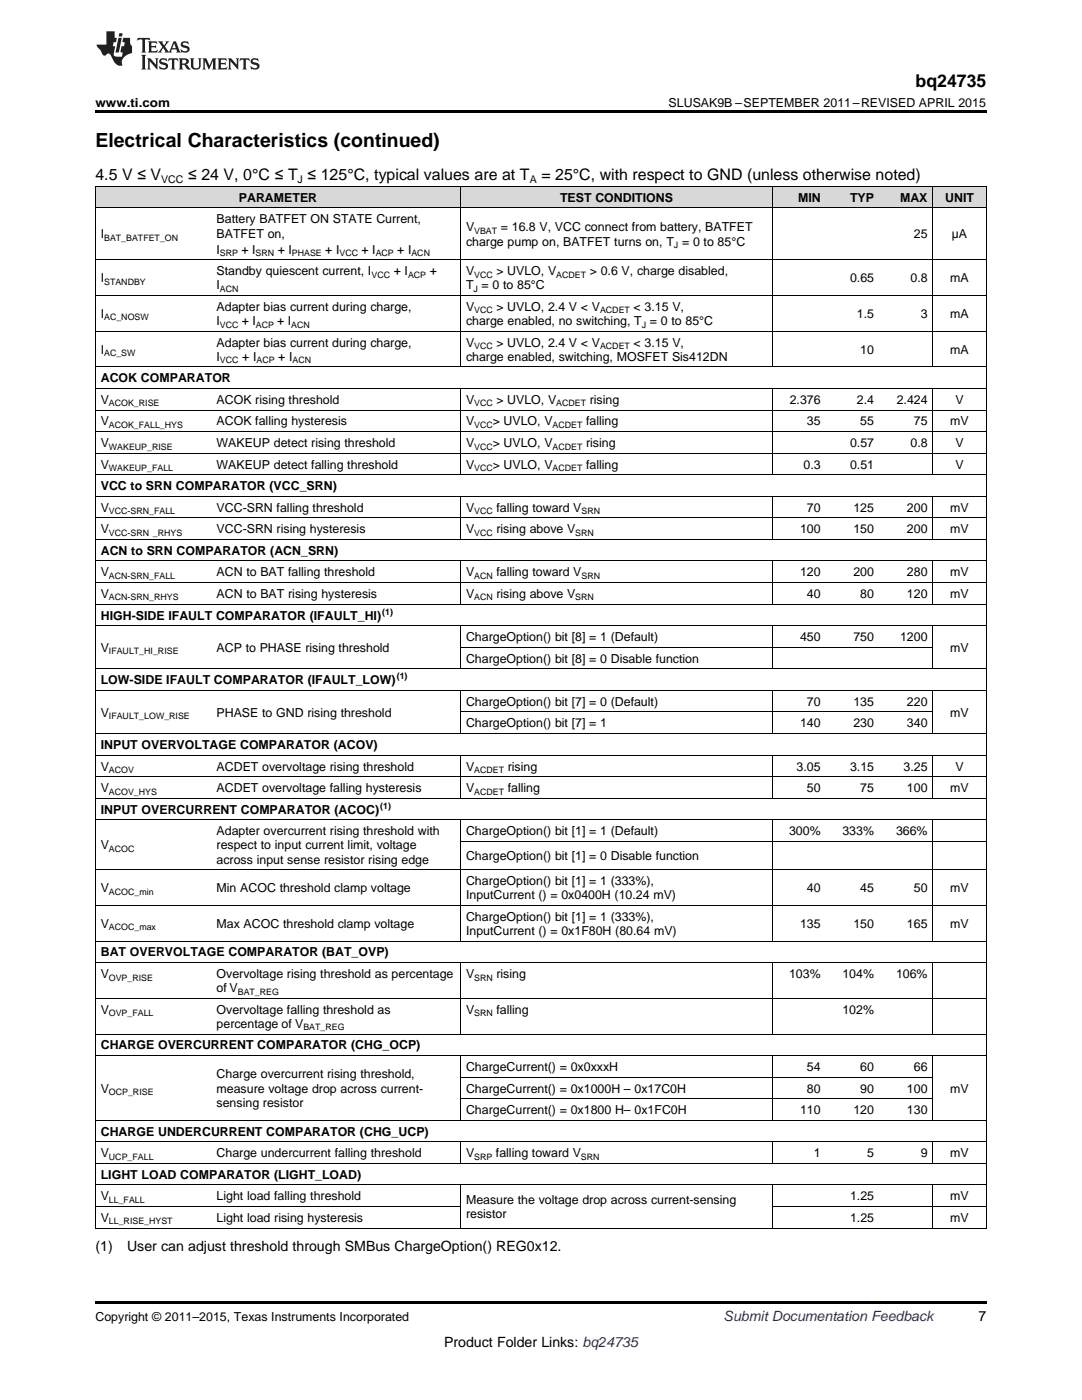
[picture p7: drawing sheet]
<svg xmlns="http://www.w3.org/2000/svg" width="216mm" height="279mm" viewBox="0 0 216 279" stroke-linecap="round" stroke-linejoin="round" font-family="sans-serif">
<defs><g id="words">
<text font-size="3.9" x="19" y="29.3">Electrical Characteristics (continued)</text>
<text font-size="3.5" x="182.7" y="17.3">bq24735</text>
<g font-size="3.2">
<text x="19" y="36">4.5 V ≤ V</text>
<text x="37.5" y="36">≤ 24 V, 0°C ≤ T ≤ 125°C, typical values are at T</text>
<text x="108" y="36">= 25°C, with respect to GND (unless otherwise noted)</text>
</g>
<g font-size="2.8">
<text x="19" y="249.7">(1)</text>
<text x="25.4" y="249.7">User can adjust threshold through SMBus ChargeOption() REG0x12.</text>
<text x="195.3" y="263.6">7</text>
<text x="88.6" y="268.9">Product Folder Links: bq24735</text>
</g>
<text font-size="2.8" fill="#0000c8" x="144.4" y="263.6">Submit Documentation Feedback</text>
<g font-size="2.5">
<text x="19" y="21.4">www.ti.com</text>
<text x="133.4" y="21.4">SLUSAK9B –SEPTEMBER 2011–REVISED APRIL 2015</text>
<text x="47.7" y="40.3">PARAMETER</text>
<text x="111.8" y="40.3">TEST CONDITIONS</text>
<text x="159.2" y="40.3">MIN</text>
<text x="169.6" y="40.3">TYP</text>
<text x="179.6" y="40.3">MAX</text>
<text x="188.6" y="40.3">UNIT</text>
<text x="20.1" y="47.6">I</text>
<text x="43.2" y="44.6">Battery BATFET ON STATE Current,</text>
<text x="43.2" y="47.4">BATFET on,</text>
<text x="93" y="46.2">V</text>
<text x="99.9" y="46.2">= 16.8 V, VCC connect from battery, BATFET</text>
<text x="182.4" y="47.6">25</text>
<text x="189.9" y="47.6">µA</text>
<text x="43.2" y="50.6">I</text>
<text x="48.2" y="50.6">+ I</text>
<text x="55.4" y="50.6">+ I</text>
<text x="64.9" y="50.6">+ I</text>
<text x="72.1" y="50.6">+ I</text>
<text x="79.3" y="50.6">+ I</text>
<text x="93" y="49">charge pump on, BATFET turns on, T = 0 to 85°C</text>
<text x="20.1" y="56.3">I</text>
<text x="43.2" y="54.9">Standby quiescent current, I</text>
<text x="43.2" y="57.7">I</text>
<text x="78.6" y="54.9">+ I</text>
<text x="85.8" y="54.9">+</text>
<text x="93" y="54.9">V</text>
<text x="93" y="57.7">T = 0 to 85°C</text>
<text x="99.1" y="54.9">&gt; UVLO, V</text>
<text x="117.7" y="54.9">&gt; 0.6 V, charge disabled,</text>
<text x="169.6" y="56.3">0.65</text>
<text x="181.7" y="56.3">0.8</text>
<text x="189.6" y="56.3">mA</text>
<text x="20.1" y="63.5">I</text>
<text x="43.2" y="62.1">Adapter bias current during charge,</text>
<text x="43.2" y="64.9">I</text>
<text x="48.3" y="64.9">+ I</text>
<text x="55.3" y="64.9">+ I</text>
<text x="93" y="62.1">V</text>
<text x="93" y="64.9">charge enabled, no switching, T = 0 to 85°C</text>
<text x="99.1" y="62.1">&gt; UVLO, 2.4 V &lt; V</text>
<text x="126.4" y="62.1">&lt; 3.15 V,</text>
<text x="171" y="63.5">1.5</text>
<text x="183.7" y="63.5">3</text>
<text x="189.6" y="63.5">mA</text>
<text x="20.1" y="70.6">I</text>
<text x="43.2" y="69.2">Adapter bias current during charge,</text>
<text x="93" y="69.2">V</text>
<text x="99.1" y="69.2">&gt; UVLO, 2.4 V &lt; V</text>
<text x="126.4" y="69.2">&lt; 3.15 V,</text>
<text x="171.7" y="70.6">10</text>
<text x="189.6" y="70.6">mA</text>
<text x="20.1" y="76.3">ACOK COMPARATOR</text>
<text x="43.2" y="72">I</text>
<text x="48.3" y="72">+ I</text>
<text x="55.5" y="72">+ I</text>
<text x="93" y="72">charge enabled, switching, MOSFET Sis412DN</text>
<text x="20.1" y="80.6">V</text>
<text x="43.2" y="80.6">ACOK rising threshold</text>
<text x="93" y="80.6">V</text>
<text x="99.1" y="80.6">&gt; UVLO, V</text>
<text x="117.7" y="80.6">rising</text>
<text x="157.6" y="80.6">2.376</text>
<text x="171" y="80.6">2.4</text>
<text x="178.9" y="80.6">2.424</text>
<text x="190.6" y="80.6">V</text>
<text x="20.1" y="84.9">V</text>
<text x="20.1" y="89.2">V</text>
<text x="43.2" y="84.9">ACOK falling hysteresis</text>
<text x="43.2" y="89.2">WAKEUP detect rising threshold</text>
<text x="93" y="84.9">V</text>
<text x="93" y="89.2">V</text>
<text x="98.3" y="84.9">&gt; UVLO, V</text>
<text x="98.3" y="89.2">&gt; UVLO, V</text>
<text x="116.9" y="84.9">falling</text>
<text x="116.9" y="89.2">rising</text>
<text x="161" y="84.9">35</text>
<text x="169.6" y="89.2">0.57</text>
<text x="171.7" y="84.9">55</text>
<text x="181.7" y="89.2">0.8</text>
<text x="182.4" y="84.9">75</text>
<text x="189.6" y="84.9">mV</text>
<text x="190.6" y="89.2">V</text>
<text x="20.1" y="93.5">V</text>
<text x="43.2" y="93.5">WAKEUP detect falling threshold</text>
<text x="93" y="93.5">V</text>
<text x="98.3" y="93.5">&gt; UVLO, V</text>
<text x="116.9" y="93.5">falling</text>
<text x="160.3" y="93.5">0.3</text>
<text x="169.6" y="93.5">0.51</text>
<text x="190.6" y="93.5">V</text>
<text x="20.1" y="97.8">VCC to SRN COMPARATOR (VCC_SRN)</text>
<text x="20.1" y="102.1">V</text>
<text x="20.1" y="106.4">V</text>
<text x="43.2" y="102.1">VCC-SRN falling threshold</text>
<text x="43.2" y="106.4">VCC-SRN rising hysteresis</text>
<text x="93" y="102.1">V</text>
<text x="93" y="106.4">V</text>
<text x="99.1" y="102.1">falling toward V</text>
<text x="99.1" y="106.4">rising above V</text>
<text x="159.6" y="106.4">100</text>
<text x="161" y="102.1">70</text>
<text x="170.3" y="102.1">125</text>
<text x="170.3" y="106.4">150</text>
<text x="181" y="102.1">200</text>
<text x="181" y="106.4">200</text>
<text x="189.6" y="102.1">mV</text>
<text x="189.6" y="106.4">mV</text>
<text x="20.1" y="110.7">ACN to SRN COMPARATOR (ACN_SRN)</text>
<text x="20.1" y="115">V</text>
<text x="20.1" y="119.3">V</text>
<text x="43.2" y="115">ACN to BAT falling threshold</text>
<text x="43.2" y="119.3">ACN to BAT rising hysteresis</text>
<text x="93" y="115">V</text>
<text x="93" y="119.3">V</text>
<text x="99.1" y="115">falling toward V</text>
<text x="99.1" y="119.3">rising above V</text>
<text x="159.6" y="115">120</text>
<text x="161" y="119.3">40</text>
<text x="170.3" y="115">200</text>
<text x="171.7" y="119.3">80</text>
<text x="181" y="115">280</text>
<text x="181" y="119.3">120</text>
<text x="189.6" y="115">mV</text>
<text x="189.6" y="119.3">mV</text>
<text x="20.1" y="123.6">HIGH-SIDE IFAULT COMPARATOR (IFAULT_HI)</text>
<text x="20.1" y="130.1">V</text>
<text x="43.2" y="130.1">ACP to PHASE rising threshold</text>
<text x="93" y="128">ChargeOption() bit [8] = 1 (Default)</text>
<text x="159.6" y="128">450</text>
<text x="170.3" y="128">750</text>
<text x="179.6" y="128">1200</text>
<text x="189.6" y="130.1">mV</text>
<text x="20.1" y="136.6">LOW-SIDE IFAULT COMPARATOR (IFAULT_LOW)</text>
<text x="93" y="132.3">ChargeOption() bit [8] = 0 Disable function</text>
<text x="20.1" y="143">V</text>
<text x="43.2" y="143">PHASE to GND rising threshold</text>
<text x="93" y="140.9">ChargeOption() bit [7] = 0 (Default)</text>
<text x="161" y="140.9">70</text>
<text x="170.3" y="140.9">135</text>
<text x="181" y="140.9">220</text>
<text x="189.6" y="143">mV</text>
<text x="20.1" y="149.5">INPUT OVERVOLTAGE COMPARATOR (ACOV)</text>
<text x="93" y="145.2">ChargeOption() bit [7] = 1</text>
<text x="159.6" y="145.2">140</text>
<text x="170.3" y="145.2">230</text>
<text x="181" y="145.2">340</text>
<text x="20.1" y="153.8">V</text>
<text x="43.2" y="153.8">ACDET overvoltage rising threshold</text>
<text x="93" y="153.8">V</text>
<text x="101.3" y="153.8">rising</text>
<text x="159" y="153.8">3.05</text>
<text x="169.6" y="153.8">3.15</text>
<text x="180.3" y="153.8">3.25</text>
<text x="190.6" y="153.8">V</text>
<text x="20.1" y="158.1">V</text>
<text x="43.2" y="158.1">ACDET overvoltage falling hysteresis</text>
<text x="93" y="158.1">V</text>
<text x="101.3" y="158.1">falling</text>
<text x="161" y="158.1">50</text>
<text x="171.7" y="158.1">75</text>
<text x="181" y="158.1">100</text>
<text x="189.6" y="158.1">mV</text>
<text x="20.1" y="162.4">INPUT OVERCURRENT COMPARATOR (ACOC)</text>
<text x="43.2" y="166.7">Adapter overcurrent rising threshold with</text>
<text x="93" y="166.7">ChargeOption() bit [1] = 1 (Default)</text>
<text x="157.4" y="166.7">300%</text>
<text x="168.1" y="166.7">333%</text>
<text x="178.8" y="166.7">366%</text>
<text x="20.1" y="169.5">V</text>
<text x="43.2" y="169.5">respect to input current limit, voltage</text>
<text x="43.2" y="172.3">across input sense resistor rising edge</text>
<text x="93" y="171.7">ChargeOption() bit [1] = 0 Disable function</text>
<text x="20.1" y="178">V</text>
<text x="43.2" y="178">Min ACOC threshold clamp voltage</text>
<text x="93" y="176.6">ChargeOption() bit [1] = 1 (333%),</text>
<text x="93" y="179.5">InputCurrent () = 0x0400H (10.24 mV)</text>
<text x="161" y="178">40</text>
<text x="171.7" y="178">45</text>
<text x="182.4" y="178">50</text>
<text x="189.6" y="178">mV</text>
<text x="20.1" y="185.2">V</text>
<text x="43.2" y="185.2">Max ACOC threshold clamp voltage</text>
<text x="93" y="183.8">ChargeOption() bit [1] = 1 (333%),</text>
<text x="159.6" y="185.2">135</text>
<text x="170.3" y="185.2">150</text>
<text x="181" y="185.2">165</text>
<text x="189.6" y="185.2">mV</text>
<text x="20.1" y="190.9">BAT OVERVOLTAGE COMPARATOR (BAT_OVP)</text>
<text x="93" y="186.6">InputCurrent () = 0x1F80H (80.64 mV)</text>
<text x="20.1" y="195.2">V</text>
<text x="43.2" y="195.2">Overvoltage rising threshold as percentage</text>
<text x="93" y="195.2">V</text>
<text x="99.1" y="195.2">rising</text>
<text x="157.4" y="195.2">103%</text>
<text x="168.1" y="195.2">104%</text>
<text x="178.8" y="195.2">106%</text>
<text x="20.1" y="202.3">V</text>
<text x="43.2" y="198">of V</text>
<text x="43.2" y="202.3">Overvoltage falling threshold as</text>
<text x="93" y="202.3">V</text>
<text x="99.1" y="202.3">falling</text>
<text x="168.1" y="202.3">102%</text>
<text x="20.1" y="209.4">CHARGE OVERCURRENT COMPARATOR (CHG_OCP)</text>
<text x="43.2" y="205.1">percentage of V</text>
<text x="43.2" y="215.2">Charge overcurrent rising threshold,</text>
<text x="93" y="213.7">ChargeCurrent() = 0x0xxxH</text>
<text x="161" y="213.7">54</text>
<text x="171.7" y="213.7">60</text>
<text x="182.4" y="213.7">66</text>
<text x="20.1" y="218.1">V</text>
<text x="43.2" y="218.1">measure voltage drop across current-</text>
<text x="43.2" y="220.9">sensing resistor</text>
<text x="93" y="218.1">ChargeCurrent() = 0x1000H – 0x17C0H</text>
<text x="161" y="218.1">80</text>
<text x="171.7" y="218.1">90</text>
<text x="181" y="218.1">100</text>
<text x="189.6" y="218.1">mV</text>
<text x="20.1" y="226.7">CHARGE UNDERCURRENT COMPARATOR (CHG_UCP)</text>
<text x="93" y="222.4">ChargeCurrent() = 0x1800 H– 0x1FC0H</text>
<text x="159.6" y="222.4">110</text>
<text x="170.3" y="222.4">120</text>
<text x="181" y="222.4">130</text>
<text x="20.1" y="231">V</text>
<text x="43.2" y="231">Charge undercurrent falling threshold</text>
<text x="93" y="231">V</text>
<text x="99" y="231">falling toward V</text>
<text x="162.4" y="231">1</text>
<text x="173" y="231">5</text>
<text x="183.7" y="231">9</text>
<text x="189.6" y="231">mV</text>
<text x="20.1" y="235.3">LIGHT LOAD COMPARATOR (LIGHT_LOAD)</text>
<text x="20.1" y="239.6">V</text>
<text x="43.2" y="239.6">Light load falling threshold</text>
<text x="169.6" y="239.6">1.25</text>
<text x="189.6" y="239.6">mV</text>
<text x="20.1" y="243.9">V</text>
<text x="43.2" y="243.9">Light load rising hysteresis</text>
<text x="93" y="240.3">Measure the voltage drop across current-sensing</text>
<text x="93" y="243.1">resistor</text>
<text x="169.6" y="243.9">1.25</text>
<text x="189.6" y="243.9">mV</text>
<text x="19" y="263.6">Copyright © 2011–2015, Texas Instruments Incorporated</text>
</g>
<g font-size="2.1">
<text x="32.2" y="36.6">VCC</text>
<text x="59.4" y="36.6">J</text>
<text x="105.7" y="36.6">A</text>
</g>
<g font-size="1.8">
<text x="94.6" y="46.7">VBAT</text>
<text x="20.8" y="48.1">BAT_BATFET_ON</text>
<text x="43.9" y="51.1">SRP</text>
<text x="51" y="51.1">SRN</text>
<text x="58.2" y="51.1">PHASE</text>
<text x="67.7" y="51.1">VCC</text>
<text x="75" y="51.1">ACP</text>
<text x="82.1" y="51.1">ACN</text>
<text x="134.5" y="49.5">J</text>
<text x="20.8" y="56.8">STANDBY</text>
<text x="43.9" y="58.2">ACN</text>
<text x="74.1" y="55.4">VCC</text>
<text x="81.4" y="55.4">ACP</text>
<text x="94.5" y="58.2">J</text>
<text x="94.6" y="55.4">VCC</text>
<text x="111" y="55.4">ACDET</text>
<text x="20.8" y="64">AC_NOSW</text>
<text x="43.9" y="65.4">VCC</text>
<text x="51" y="65.4">ACP</text>
<text x="58.1" y="65.4">ACN</text>
<text x="94.6" y="62.5">VCC</text>
<text x="119.7" y="62.5">ACDET</text>
<text x="128.1" y="65.4">J</text>
<text x="20.8" y="71.1">AC_SW</text>
<text x="94.6" y="69.7">VCC</text>
<text x="119.7" y="69.7">ACDET</text>
<text x="43.9" y="72.5">VCC</text>
<text x="51.2" y="72.5">ACP</text>
<text x="58.4" y="72.5">ACN</text>
<text x="21.7" y="81.1">ACOK_RISE</text>
<text x="94.6" y="81.1">VCC</text>
<text x="111" y="81.1">ACDET</text>
<text x="21.7" y="85.4">ACOK_FALL_HYS</text>
<text x="21.7" y="89.7">WAKEUP_RISE</text>
<text x="94.6" y="85.4">VCC</text>
<text x="94.6" y="89.7">VCC</text>
<text x="110.2" y="85.4">ACDET</text>
<text x="110.2" y="89.7">ACDET</text>
<text x="21.7" y="94">WAKEUP_FALL</text>
<text x="94.6" y="94">VCC</text>
<text x="110.2" y="94">ACDET</text>
<text x="21.7" y="102.6">VCC-SRN_FALL</text>
<text x="21.7" y="106.9">VCC-SRN _RHYS</text>
<text x="94.6" y="102.6">VCC</text>
<text x="94.6" y="106.9">VCC</text>
<text x="114.8" y="106.9">SRN</text>
<text x="116" y="102.6">SRN</text>
<text x="21.7" y="115.5">ACN-SRN_FALL</text>
<text x="21.7" y="119.8">ACN-SRN_RHYS</text>
<text x="94.6" y="115.5">ACN</text>
<text x="94.6" y="119.8">ACN</text>
<text x="114.8" y="119.8">SRN</text>
<text x="116" y="115.5">SRN</text>
<text x="76.3" y="122.7">(1)</text>
<text x="21.7" y="130.6">IFAULT_HI_RISE</text>
<text x="79.2" y="135.6">(1)</text>
<text x="21.7" y="143.5">IFAULT_LOW_RISE</text>
<text x="21.7" y="154.3">ACOV</text>
<text x="94.6" y="154.3">ACDET</text>
<text x="21.7" y="158.6">ACOV_HYS</text>
<text x="75.9" y="161.4">(1)</text>
<text x="94.6" y="158.6">ACDET</text>
<text x="21.7" y="170">ACOC</text>
<text x="21.7" y="178.5">ACOC_min</text>
<text x="21.7" y="185.7">ACOC_max</text>
<text x="21.7" y="195.7">OVP_RISE</text>
<text x="94.6" y="195.7">SRN</text>
<text x="21.7" y="202.8">OVP_FALL</text>
<text x="47.4" y="198.5">BAT_REG</text>
<text x="94.6" y="202.8">SRN</text>
<text x="60.5" y="205.6">BAT_REG</text>
<text x="21.7" y="218.5">OCP_RISE</text>
<text x="21.7" y="231.5">UCP_FALL</text>
<text x="94.6" y="231.5">SRP</text>
<text x="115.9" y="231.5">SRN</text>
<text x="21.7" y="240.1">LL_FALL</text>
<text x="21.7" y="244.4">LL_RISE_HYST</text>
</g>
</g></defs>
<g fill="#d8d8d8">
<path d="M19 37.3h23.2v4.3h-23.2z"/>
<path d="M42.2 37.3h49.7v4.3h-49.7z"/>
<path d="M91.9 37.3h62.3v4.3h-62.3z"/>
<path d="M154.2 37.3h10.6v4.3h-10.6z"/>
<path d="M164.8 37.3h10.7v4.3h-10.7z"/>
<path d="M175.5 37.3h10.7v4.3h-10.7z"/>
<path d="M186.2 37.3h10.6v4.3h-10.6z"/>
</g>
<path d="M19 22h177.8v.5h-177.8zM19 259.7h177.8v.5h-177.8z" fill="#000"/>
<g fill="none" stroke="#000" stroke-width=".2">
<path d="M19 37.2h177.8v207.9M19.1 37.2v207.9M91.9 37.2v36.1M154.1 37.2v36.1M186.1 37.2v36.1M19 59h177.8M19 51.8h177.8M19 41.5h177.8M19 77.5h177.8M19 73.2h177.8M19 66.1h177.8M91.9 77.6v17.2"/>
<path d="M154.1 77.6v17.2M186.1 77.6v17.2M19 99h177.8M19 94.7h177.8M19 90.4h177.8M19 86.1h177.8M19 81.8h177.8M91.9 99.1v8.6M154.1 99.1v8.6M186.1 99.1v8.6M19 116.3h177.8M19 112h177.8"/>
<path d="M19 107.7h177.8M19 103.3h177.8M91.9 112v8.6M154.1 112v8.6M186.1 112v8.6M19 137.8h177.8M19 133.5h177.8M19 124.9h177.8M19 120.6h177.8M91.9 124.9v8.6M91.9 137.8v8.6M91.9 129.2h94.3"/>
<path d="M154.1 124.9v8.6M154.1 137.8v8.6M186.1 124.9v8.6M186.1 137.8v8.6M19 159.3h177.8M19 155h177.8M19 150.7h177.8M19 146.4h177.8M91.9 150.7v8.6M91.9 142.1h94.3M154.1 150.7v8.6M186.1 150.7v8.6"/>
<path d="M19 173.5h177.8M19 163.6h177.8M91.9 163.6v24.3M91.9 167.9h104.9M154.1 163.6v24.3M186.1 163.6v24.3M19 199.2h177.8M19 192.1h177.8M19 187.8h177.8M19 180.7h177.8M91.9 192.1v14.3M154.1 192.1v14.3"/>
<path d="M186.1 192.1v14.3M19 210.7h177.8M19 206.4h177.8M91.9 210.7v12.9M91.9 219.3h94.3M91.9 215h94.3M154.1 210.7v12.9M186.1 210.7v12.9M19 236.5h177.8M19 232.2h177.8M19 227.9h177.8M19 223.6h177.8"/>
<path d="M91.9 227.9v4.3M91.9 236.5v8.6M154.1 227.9v4.3M154.1 236.5v8.6M186.1 227.9v4.3M186.1 236.5v8.6M19 245.1h177.8M19 240.8h72.9M154.2 240.8h42.6"/>
</g>
<g fill="#231f20">
<path d="M27.5 7.6l-.1 .5 .4-.2h.6v.1v2.1l-.2 .4h1l-.3-.4v-2.1l.1-.1h.5l.5 .2-.2-.5zM29.5 8.3l.2 .3v1.5l-.2 .4h1.8l.2-.6a1.04 1.04 0 0 1-1.3 .2v-.7h.6l.3 .2v-.6l-.3 .2h-.6v-.6l.8-.1 .4 .3-.2-.5zM31.5 8.3l.9 1.1-.9 1.1h.8l-.2-.2 .5-.7 .4 .7-.2 .2h1.5l-.1-.2 .1-.4h.9l.1 .4-.2 .2h1l-.3-.3-.7-1.9h-.5l-.9 2-.8-1 .9-1h-.8l.1 .3-.3 .5-.4-.6 .2-.2zM34.7 8.6l.4 1h-.7zM36.3 8.4a.63 .63 0 0 0-.2 .7 .63 .63 0 0 0 .6 .4l.6 .2 .1 .2a.75 .75 0 0 1-.7 .4 .75 .75 0 0 1-.6-.5l.1 .7 .1-.1a1.11 1.11 0 0 0 1.5-.6 1.13 1.13 0 0 0-1.2-.8l-.1-.4a1.04 1.04 0 0 1 1.2 .2l-.2-.5-.1 .1-.5-.2zM28.2 10.9l.2 .4v2.2l-.2 .4h1l-.3-.4v-2.2l.3-.4zM29.3 11.6l.3 .4v1.5l-.3 .4h.8l-.2-.4v-1.3l1.5 1.7v-1.9l.2-.4h-.7l.2 .4v.9l-1.1-1.3zM32 11.8a.62 .62 0 0 0-.2 .7 .62 .62 0 0 0 .6 .4l.6 .1 .1 .3a.76 .76 0 0 1-.7 .3 .76 .76 0 0 1-.6-.4l.1 .7 .1-.1a1.11 1.11 0 0 0 1.5-.6 1.13 1.13 0 0 0-1.2-.8l-.1-.4a1.04 1.04 0 0 1 1.2 .2l-.2-.6-.1 .1-.5-.1zM33.7 11.6l-.2 .6a.61 .61 0 0 1 .8-.3v1.6l-.2 .4h.9l-.2-.4v-1.6a.63 .63 0 0 1 .8 .3l-.2-.6zM35.6 11.6l.3 .4v1.5l-.3 .4h1l-.2-.2v-.8l.5 .2a.76 .76 0 0 0 1.2 .7l-1-1a.58 .58 0 0 0 .6-.5 .58 .58 0 0 0-.5-.6zM36.4 11.9h.1a.45 .45 0 0 1 .5 .1 .45 .45 0 0 1 .1 .5l-.7 .2zM37.9 11.6l.2 .2a2.17 2.17 0 0 0 .3 1.9 .99 .99 0 0 0 1.6-.6v-1.1l.2-.4h-.7l.2 .2a1.92 1.92 0 0 1-.2 1.8 .6 .6 0 0 1-.9-.5v-1.1l.2-.4zM40.4 11.6l.2 .4v1.5l-.2 .4h.7l-.2-.4v-1.4l.8 1.8 .8-1.8v1.4l-.2 .4h.9l-.2-.4v-1.5l.2-.4h-.8l-.6 1.5-.6-1.5zM43.4 11.6l.2 .4v1.5l-.2 .4h1.8l.2-.6a1.04 1.04 0 0 1-1.3 .1v-.6h.5l.4 .2v-.6l-.4 .2h-.5v-.7h.8l.3 .3-.1-.6zM45.5 11.6l.2 .4v1.5l-.2 .4h.7l-.2-.4v-1.3l1.5 1.7v-1.9l.2-.4h-.7l.2 .4v.9l-1.1-1.3zM47.9 11.6l-.1 .6a.61 .61 0 0 1 .8-.3v1.6l-.3 .4h1l-.3-.4 .1-1.6a.63 .63 0 0 1 .7 .3l-.1-.6zM50.2 11.8a.62 .62 0 0 0-.2 .7 .62 .62 0 0 0 .6 .4l.6 .1 .2 .3a.76 .76 0 0 1-.8 .3 .76 .76 0 0 1-.6-.4l.1 .7 .2-.1a1.11 1.11 0 0 0 1.5-.6 1.13 1.13 0 0 0-1.3-.8l-.1-.4a1.04 1.04 0 0 1 1.2 .2l-.1-.6-.2 .1-.5-.1z"/>
<path d="M21.2 6.3v2.6h-1.9l.1 .4 .7 .9a.91 .91 0 0 0 1 .8 .56 .56 0 0 1 .5-.3 .56 .56 0 0 1 .5 .3l.4 .8a1.53 1.53 0 0 0 1.9 1.2 1.54 1.54 0 0 1 1-2.1l.9-.3v-1.4a1.52 1.52 0 0 1-.3-1.6h-1.4l-.2 .8h.5l-.2 .8h-.4l-.2 1v.2l.4 .1-.2 .8a1.93 1.93 0 0 1-1.6-.3l.3-1.8h-.5l.2-.8h.4l.2-.8h-.4v-1.3zM23.6 7.6l-.6 2.9h.7l.6-2.9zM23.8 6.6l-.1 .7h.6l.2-.7z"/>
</g>
<use href="#words"/>
</svg>
